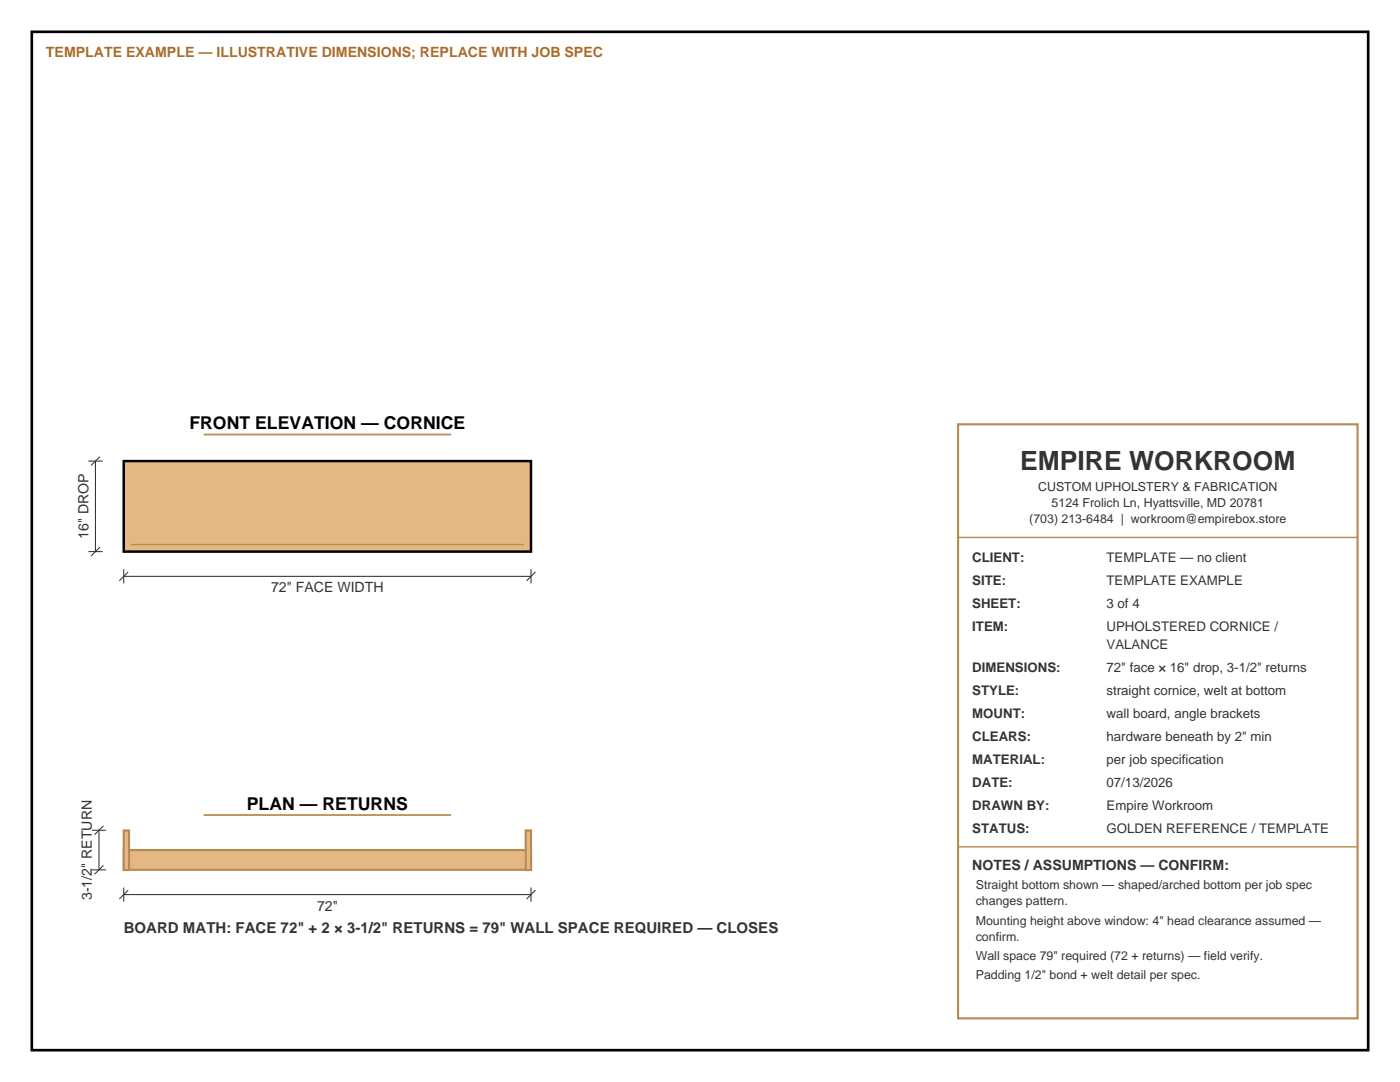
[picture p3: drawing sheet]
<svg xmlns="http://www.w3.org/2000/svg" width="279mm" height="216mm" viewBox="0 0 279 216" stroke-linecap="round" stroke-linejoin="round" font-family="sans-serif">
<defs><g id="words">
<text font-size="5.3" fill="#333" x="203.6" y="93.8">EMPIRE WORKROOM</text>
<g font-size="3.5">
<text x="37.8" y="85.7">FRONT ELEVATION — CORNICE</text>
<text x="49.3" y="161.6">PLAN — RETURNS</text>
</g>
<text font-size="3" fill="#333" x="24.7" y="186.3">BOARD MATH: FACE 72&quot; + 2 × 3-1/2&quot; RETURNS = 79&quot; WALL SPACE REQUIRED — CLOSES</text>
<text font-size="2.8" fill="#aa6c2c" x="9.2" y="11.3">TEMPLATE EXAMPLE — ILLUSTRATIVE DIMENSIONS; REPLACE WITH JOB SPEC</text>
<g font-size="2.8" fill="#333">
<text x="17.6" y="107.6" transform="rotate(-90 17.6 107.6)">16&quot; DROP</text>
<text x="54.1" y="118.2">72&quot; FACE WIDTH</text>
<text x="194" y="173.6">NOTES / ASSUMPTIONS — CONFIRM:</text>
<text x="18.3" y="179.6" transform="rotate(-90 18.3 179.6)">3-1/2&quot; RETURN</text>
<text x="63.3" y="181.7">72&quot;</text>
</g>
<g font-size="2.6" fill="#333">
<text x="194" y="112.2">CLIENT:</text>
<text x="220.8" y="112.2">TEMPLATE — no client</text>
<text x="194" y="116.8">SITE:</text>
<text x="220.8" y="116.8">TEMPLATE EXAMPLE</text>
<text x="194" y="121.4">SHEET:</text>
<text x="194" y="125.9">ITEM:</text>
<text x="220.8" y="121.4">3 of 4</text>
<text x="220.8" y="125.9">UPHOLSTERED CORNICE /</text>
<text x="220.8" y="129.5">VALANCE</text>
<text x="194" y="134.1">DIMENSIONS:</text>
<text x="220.8" y="134.1">72&quot; face × 16&quot; drop, 3-1/2&quot; returns</text>
<text x="194" y="138.6">STYLE:</text>
<text x="194" y="143.2">MOUNT:</text>
<text x="220.8" y="138.6">straight cornice, welt at bottom</text>
<text x="220.8" y="143.2">wall board, angle brackets</text>
<text x="194" y="147.8">CLEARS:</text>
<text x="220.8" y="147.8">hardware beneath by 2&quot; min</text>
<text x="194" y="152.4">MATERIAL:</text>
<text x="220.8" y="152.4">per job specification</text>
<text x="194" y="157">DATE:</text>
<text x="194" y="161.6">DRAWN BY:</text>
<text x="220.8" y="157">07/13/2026</text>
<text x="220.8" y="161.6">Empire Workroom</text>
<text x="194" y="166.2">STATUS:</text>
<text x="220.8" y="166.2">GOLDEN REFERENCE / TEMPLATE</text>
</g>
<g font-size="2.5" fill="#333">
<text x="207.2" y="98.1">CUSTOM UPHOLSTERY &amp; FABRICATION</text>
<text x="209.9" y="101.2">5124 Frolich Ln, Hyattsville, MD 20781</text>
<text x="205.4" y="104.4">(703) 213-6484 | workroom@empirebox.store</text>
<text x="194.7" y="177.4">Straight bottom shown — shaped/arched bottom per job spec</text>
<text x="194.7" y="180.6">changes pattern.</text>
<text x="194.7" y="184.5">Mounting height above window: 4&quot; head clearance assumed —</text>
<text x="194.7" y="187.7">confirm.</text>
<text x="194.7" y="191.6">Wall space 79&quot; required (72 + returns) — field verify.</text>
<text x="194.7" y="195.4">Padding 1/2&quot; bond + welt detail per spec.</text>
</g>
</g></defs>
<path d="M6.3 6.3h266.7v203.2h-266.7z" fill="none" stroke="#000" stroke-width=".53"/>
<path d="M24.7 92h81.3v18.1h-81.3z" fill-rule="evenodd" fill="#e3b884" stroke="#000" stroke-width=".49"/>
<path d="M26.1 108.7h78.5" fill="none" stroke="#b98a50" stroke-width=".28"/>
<path d="M17.6 92h2.9M19 92v18.1M19.9 91.1l-1.7 1.8M17.6 110.1h2.9M19.9 109.2l-1.7 1.7M24.7 115h81.3M24.7 113.6v2.8M25.6 114.1l-1.8 1.8M106 113.6v2.8M106.9 114.1l-1.8 1.8" fill="none" stroke="#333" stroke-width=".21"/>
<path d="M40.6 86.7h49.4" fill="none" stroke="#b98a50" stroke-width=".35"/>
<g fill="#e3b884" stroke="#b98a50" stroke-width=".42">
<path d="M24.7 169.6h81.3v4h-81.3z" fill-rule="evenodd"/>
<path d="M24.7 165.7h1.1v7.9h-1.1z" fill-rule="evenodd"/>
<path d="M104.9 165.7h1.1v7.9h-1.1z" fill-rule="evenodd"/>
</g>
<path d="M18.3 173.6h2.9M18.3 165.7h2.9M19.8 165.7v7.9M20.6 172.7l-1.7 1.7M20.6 164.8l-1.7 1.7M24.7 178.5h81.3M24.7 177.1v2.8M25.6 177.6l-1.8 1.8M106 177.1v2.8M106.9 177.6l-1.8 1.8" fill="none" stroke="#333" stroke-width=".21"/>
<path d="M40.6 162.6h49.4" fill="none" stroke="#b98a50" stroke-width=".35"/>
<path d="M191.2 84.7h79.7v118.5h-79.7z" fill="none" stroke="#b98a50" stroke-width=".42"/>
<path d="M191.2 107.2h79.7M191.2 169h79.7" fill="none" stroke="#b98a50" stroke-width=".28"/>
<use href="#words"/>
</svg>
